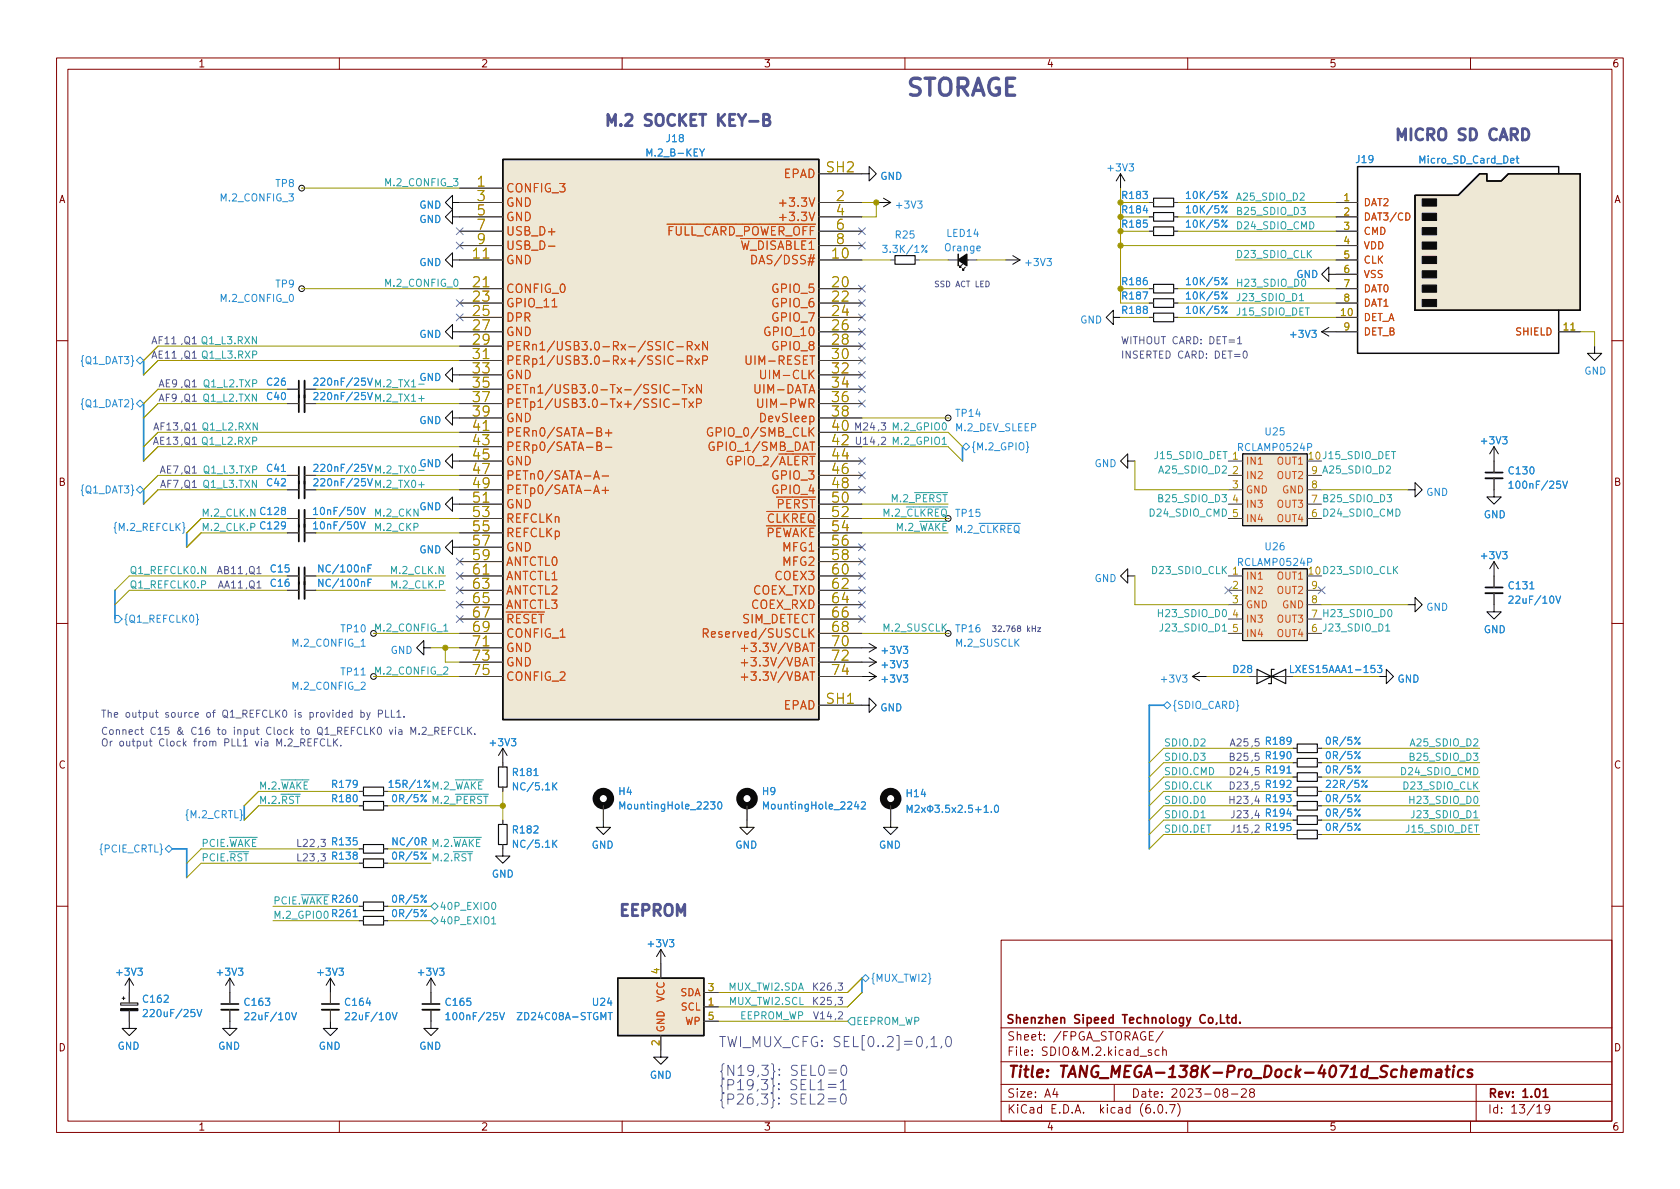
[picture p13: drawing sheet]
<svg xmlns="http://www.w3.org/2000/svg" width="297mm" height="210mm" viewBox="0 0 297 210" stroke-linecap="round" stroke-linejoin="round" font-family="sans-serif">
<defs><g id="words">
<text font-size="4.2" fill="#515593" x="160" y="17">STORAGE</text>
<g font-size="2.8" fill="#515593">
<text x="106.7" y="22.3">M.2 SOCKET KEY-B</text>
<text x="246.4" y="24.8">MICRO SD CARD</text>
<text x="109.2" y="162">EEPROM</text>
</g>
<text font-size="2.8" fill="#840000" x="178" y="190.6">Title: TANG_MEGA-138K-Pro_Dock-4071d_Schematics</text>
<g font-size="2.5" fill="#b58900">
<text x="84.4" y="33">1</text>
<text x="84.4" y="35.6">3</text>
<text x="146.2" y="30.5">SH2</text>
<text x="147.9" y="35.6">2</text>
<text x="84.4" y="38.1">5</text>
<text x="84.4" y="40.6">7</text>
<text x="147.9" y="38.1">4</text>
<text x="147.9" y="40.6">6</text>
<text x="83.7" y="45.7">11</text>
<text x="84.4" y="43.2">9</text>
<text x="147.2" y="45.7">10</text>
<text x="147.9" y="43.2">8</text>
<text x="83.7" y="50.8">21</text>
<text x="83.7" y="53.3">23</text>
<text x="147.2" y="50.8">20</text>
<text x="147.2" y="53.3">22</text>
<text x="83.7" y="55.9">25</text>
<text x="83.7" y="58.4">27</text>
<text x="147.2" y="55.9">24</text>
<text x="147.2" y="58.4">26</text>
<text x="83.7" y="61">29</text>
<text x="83.7" y="63.5">31</text>
<text x="147.2" y="61">28</text>
<text x="147.2" y="63.5">30</text>
<text x="83.7" y="66">33</text>
<text x="83.7" y="68.6">35</text>
<text x="83.7" y="71.1">37</text>
<text x="147.2" y="66">32</text>
<text x="147.2" y="68.6">34</text>
<text x="147.2" y="71.1">36</text>
<text x="83.7" y="73.7">39</text>
<text x="83.7" y="76.2">41</text>
<text x="147.2" y="73.7">38</text>
<text x="147.2" y="76.2">40</text>
<text x="83.7" y="78.7">43</text>
<text x="83.7" y="81.3">45</text>
<text x="83.7" y="83.8">47</text>
<text x="147.2" y="78.7">42</text>
<text x="147.2" y="81.3">44</text>
<text x="147.2" y="83.8">46</text>
<text x="83.7" y="86.4">49</text>
<text x="83.7" y="88.9">51</text>
<text x="147.2" y="86.4">48</text>
<text x="147.2" y="88.9">50</text>
<text x="83.7" y="91.4">53</text>
<text x="83.7" y="94">55</text>
<text x="147.2" y="91.4">52</text>
<text x="147.2" y="94">54</text>
<text x="83.7" y="96.5">57</text>
<text x="83.7" y="99.1">59</text>
<text x="83.7" y="101.6">61</text>
<text x="147.2" y="96.5">56</text>
<text x="147.2" y="99.1">58</text>
<text x="147.2" y="101.6">60</text>
<text x="83.7" y="104.1">63</text>
<text x="83.7" y="106.7">65</text>
<text x="147.2" y="104.1">62</text>
<text x="147.2" y="106.7">64</text>
<text x="83.7" y="109.2">67</text>
<text x="83.7" y="111.8">69</text>
<text x="147.2" y="109.2">66</text>
<text x="147.2" y="111.8">68</text>
<text x="83.7" y="114.3">71</text>
<text x="83.7" y="116.8">73</text>
<text x="83.7" y="119.4">75</text>
<text x="147.2" y="114.3">70</text>
<text x="147.2" y="116.8">72</text>
<text x="147.2" y="119.4">74</text>
<text x="146.2" y="124.5">SH1</text>
</g>
<g font-size="2.5" fill="#515593">
<text x="127" y="185.2">TWI_MUX_CFG: SEL[0..2]=0,1,0</text>
<text x="127" y="190.3">{N19,3}: SEL0=0</text>
<text x="127" y="192.8">{P19,3}: SEL1=1</text>
<text x="127" y="195.3">{P26,3}: SEL2=0</text>
</g>
<g font-size="2.1" fill="#cb4b16">
<text x="89.4" y="34">CONFIG_3</text>
<text x="138.5" y="31.5">EPAD</text>
<text x="89.4" y="36.6">GND</text>
<text x="89.4" y="39.1">GND</text>
<text x="89.4" y="41.6">USB_D+</text>
<text x="115.7" y="41.6">~{FULL_CARD_POWER_OFF}</text>
<text x="138.8" y="36.6">+3.3V</text>
<text x="138.8" y="39.1">+3.3V</text>
<text x="89.4" y="46.7">GND</text>
<text x="89.4" y="44.2">USB_D-</text>
<text x="129.2" y="44.2">~{W_DISABLE1}</text>
<text x="133.8" y="46.7">DAS/DSS#</text>
<text x="89.4" y="51.8">CONFIG_0</text>
<text x="136.7" y="51.8">GPIO_5</text>
<text x="89.4" y="54.3">GPIO_11</text>
<text x="89.4" y="56.9">DPR</text>
<text x="89.4" y="59.4">GND</text>
<text x="135.6" y="59.4">GPIO_10</text>
<text x="136.7" y="54.3">GPIO_6</text>
<text x="136.7" y="56.9">GPIO_7</text>
<text x="89.4" y="62">PERn1/USB3.0-Rx-/SSIC-RxN</text>
<text x="89.4" y="64.5">PERp1/USB3.0-Rx+/SSIC-RxP</text>
<text x="132.8" y="64.5">UIM-RESET</text>
<text x="136.7" y="62">GPIO_8</text>
<text x="89.4" y="67">GND</text>
<text x="89.4" y="69.6">PETn1/USB3.0-Tx-/SSIC-TxN</text>
<text x="134" y="69.6">UIM-DATA</text>
<text x="135.5" y="67">UIM-CLK</text>
<text x="89.4" y="72.1">PETp1/USB3.0-Tx+/SSIC-TxP</text>
<text x="89.4" y="74.7">GND</text>
<text x="89.4" y="77.2">PERn0/SATA-B+</text>
<text x="126.1" y="77.2">GPIO_0/SMB_CLK</text>
<text x="134.9" y="74.7">DevSleep</text>
<text x="134.9" y="72.1">UIM-PWR</text>
<text x="89.4" y="79.7">PERp0/SATA-B-</text>
<text x="89.4" y="82.3">GND</text>
<text x="126.1" y="79.7">GPIO_1/SMB_DAT</text>
<text x="127.6" y="82.3">GPIO_2/~{ALERT}</text>
<text x="89.4" y="84.8">PETn0/SATA-A-</text>
<text x="89.4" y="87.4">PETp0/SATA-A+</text>
<text x="89.4" y="89.9">GND</text>
<text x="135.7" y="89.9">~{PERST}</text>
<text x="136.7" y="84.8">GPIO_3</text>
<text x="136.7" y="87.4">GPIO_4</text>
<text x="89.4" y="92.4">REFCLKn</text>
<text x="89.4" y="95">REFCLKp</text>
<text x="133.5" y="95">~{PEWAKE}</text>
<text x="133.8" y="92.4">~{CLKREQ}</text>
<text x="89.4" y="97.5">GND</text>
<text x="89.4" y="100.1">ANTCTL0</text>
<text x="138.5" y="97.5">MFG1</text>
<text x="138.5" y="100.1">MFG2</text>
<text x="89.4" y="102.6">ANTCTL1</text>
<text x="89.4" y="105.1">ANTCTL2</text>
<text x="89.4" y="107.7">ANTCTL3</text>
<text x="132.8" y="107.7">COEX_RXD</text>
<text x="133" y="105.1">COEX_TXD</text>
<text x="137.2" y="102.6">COEX3</text>
<text x="89.4" y="110.2">~{RESET}</text>
<text x="89.4" y="112.8">CONFIG_1</text>
<text x="125.7" y="112.8">Reserved/SUSCLK</text>
<text x="131.1" y="110.2">SIM_DETECT</text>
<text x="89.4" y="115.3">GND</text>
<text x="89.4" y="117.8">GND</text>
<text x="132.5" y="115.3">+3.3V/VBAT</text>
<text x="132.5" y="117.8">+3.3V/VBAT</text>
<text x="89.4" y="120.4">CONFIG_2</text>
<text x="132.5" y="120.4">+3.3V/VBAT</text>
<text x="138.5" y="125.5">EPAD</text>
</g>
<g font-size="2.1" fill="#840000">
<text x="177.8" y="181">Shenzhen Sipeed Technology Co,Ltd.</text>
<text x="178" y="184">Sheet: /FPGA_STORAGE/</text>
<text x="178" y="186.7">File: SDIO&amp;M.2.kicad_sch</text>
<text x="178" y="196.9">KiCad E.D.A. kicad (6.0.7)</text>
<text x="178" y="194.1">Size: A4</text>
<text x="200" y="194.1">Date: 2023-08-28</text>
<text x="263" y="194.1">Rev: 1.01</text>
<text x="263" y="196.9">Id: 13/19</text>
</g>
<g font-size="1.8" fill="#840000">
<text x="35" y="11.9">1</text>
<text x="85" y="11.9">2</text>
<text x="135" y="11.9">3</text>
<text x="185" y="11.9">4</text>
<text x="235" y="11.9">5</text>
<text x="285" y="11.9">6</text>
<text x="10.3" y="35.9">A</text>
<text x="285.3" y="35.9">A</text>
<text x="10.3" y="85.9">B</text>
<text x="285.3" y="85.9">B</text>
<text x="10.3" y="135.9">C</text>
<text x="285.3" y="135.9">C</text>
<text x="10.3" y="185.9">D</text>
<text x="285.3" y="185.9">D</text>
<text x="35" y="199.9">1</text>
<text x="85" y="199.9">2</text>
<text x="135" y="199.9">3</text>
<text x="185" y="199.9">4</text>
<text x="235" y="199.9">5</text>
<text x="285" y="199.9">6</text>
</g>
<g font-size="1.8" fill="#268bd2">
<text x="114.7" y="27.7">M.2_B-KEY</text>
<text x="117.9" y="25.1">J18</text>
<text x="239.8" y="28.8">J19</text>
<text x="251.2" y="28.9">Micro_SD_Card_Det</text>
<text x="39.1" y="35.6">M.2_CONFIG_3</text>
<text x="48.8" y="33.1">TP8</text>
<text x="155.6" y="31.8">GND</text>
<text x="196" y="30.3">+3V3</text>
<text x="198.5" y="35.2">R183</text>
<text x="210.2" y="35.2">10K/5%</text>
<text x="74.1" y="36.9">GND</text>
<text x="74.1" y="39.4">GND</text>
<text x="158.6" y="36.9">+3V3</text>
<text x="167.5" y="41.9">LED14</text>
<text x="198.5" y="40.3">R185</text>
<text x="198.5" y="37.7">R184</text>
<text x="210.2" y="40.3">10K/5%</text>
<text x="210.2" y="37.7">10K/5%</text>
<text x="74.1" y="47">GND</text>
<text x="156.6" y="44.7">3.3K/1%</text>
<text x="158.4" y="42.2">R25</text>
<text x="167.1" y="44.4">Orange</text>
<text x="181.5" y="47">+3V3</text>
<text x="39.1" y="53.4">M.2_CONFIG_0</text>
<text x="48.8" y="50.8">TP9</text>
<text x="198.5" y="50.4">R186</text>
<text x="198.5" y="53">R187</text>
<text x="210.2" y="50.4">10K/5%</text>
<text x="210.2" y="53">10K/5%</text>
<text x="229.2" y="49.1">GND</text>
<text x="74.1" y="59.7">GND</text>
<text x="191" y="57.2">GND</text>
<text x="198.5" y="55.5">R188</text>
<text x="210.2" y="55.5">10K/5%</text>
<text x="228.3" y="59.7">+3V3</text>
<text x="14.6" y="64.4">{Q1_DAT3}</text>
<text x="47.3" y="68.2">C26</text>
<text x="47.3" y="70.7">C40</text>
<text x="56.2" y="68.2">220nF/25V M.2_TX1-</text>
<text x="56.2" y="70.7">220nF/25V M.2_TX1+</text>
<text x="56.2" y="68.2">220nF/25V</text>
<text x="56.2" y="70.7">220nF/25V</text>
<text x="74.1" y="67.4">GND</text>
<text x="280.1" y="66.2">GND</text>
<text x="14.6" y="72">{Q1_DAT2}</text>
<text x="74.1" y="75">GND</text>
<text x="168.9" y="76.2">M.2_DEV_SLEEP</text>
<text x="169.1" y="73.7">TP14</text>
<text x="223.8" y="77">U25</text>
<text x="47.3" y="83.4">C41</text>
<text x="56.2" y="83.4">220nF/25V M.2_TX0-</text>
<text x="56.2" y="83.4">220nF/25V</text>
<text x="74.1" y="82.6">GND</text>
<text x="171.6" y="79.6">{M.2_GPIO}</text>
<text x="193.5" y="82.6">GND</text>
<text x="219.1" y="79.8">RCLAMP0524P</text>
<text x="262.1" y="78.6">+3V3</text>
<text x="266.9" y="83.9">C130</text>
<text x="14.6" y="87.2">{Q1_DAT3}</text>
<text x="47.3" y="86">C42</text>
<text x="56.2" y="86">220nF/25V M.2_TX0+</text>
<text x="56.2" y="86">220nF/25V</text>
<text x="252.1" y="87.7">GND</text>
<text x="267.5" y="86.4">100nF/25V</text>
<text x="20.5" y="93.9">{M.2_REFCLK}</text>
<text x="46.2" y="93.6">C129</text>
<text x="46.2" y="91.1">C128</text>
<text x="56.1" y="93.6">10nF/50V</text>
<text x="56.1" y="91.1">10nF/50V</text>
<text x="74.1" y="90.2">GND</text>
<text x="262.3" y="91.6">GND</text>
<text x="47.9" y="101.2">C15</text>
<text x="56.9" y="101.2">NC/100nF</text>
<text x="74.1" y="97.8">GND</text>
<text x="219.1" y="100.1">RCLAMP0524P</text>
<text x="223.8" y="97.3">U26</text>
<text x="262.1" y="98.9">+3V3</text>
<text x="47.9" y="103.8">C16</text>
<text x="56.9" y="103.8">NC/100nF</text>
<text x="193.5" y="102.9">GND</text>
<text x="252.1" y="108">GND</text>
<text x="266.9" y="104.2">C131</text>
<text x="267.4" y="106.7">22uF/10V</text>
<text x="21.8" y="110.1">{Q1_REFCLK0}</text>
<text x="60.4" y="111.8">TP10</text>
<text x="169.1" y="111.8">TP16</text>
<text x="262.3" y="112">GND</text>
<text x="51.8" y="114.3">M.2_CONFIG_1</text>
<text x="60.4" y="119.4">TP11</text>
<text x="69" y="115.6">GND</text>
<text x="156.1" y="115.6">+3V3</text>
<text x="156.1" y="118.2">+3V3</text>
<text x="169" y="114.3">M.2_SUSCLK</text>
<text x="218.1" y="119">D28</text>
<text x="228.7" y="119">LXES15AAA1-153</text>
<text x="51.8" y="122">M.2_CONFIG_2</text>
<text x="155.6" y="125.8">GND</text>
<text x="156.1" y="120.7">+3V3</text>
<text x="205.5" y="120.7">+3V3</text>
<text x="207.2" y="125.3">{SDIO_CARD}</text>
<text x="247.1" y="120.7">GND</text>
<text x="86.8" y="131.9">+3V3</text>
<text x="223.9" y="131.7">R189</text>
<text x="234.8" y="131.7">0R/5%</text>
<text x="90.8" y="137.2">R181</text>
<text x="223.9" y="136.8">R191</text>
<text x="223.9" y="134.2">R190</text>
<text x="234.8" y="136.8">0R/5%</text>
<text x="234.8" y="134.2">0R/5%</text>
<text x="58.8" y="141.9">R180</text>
<text x="58.8" y="139.3">R179</text>
<text x="69.2" y="139.3">15R/1%</text>
<text x="69.7" y="141.9">0R/5%</text>
<text x="91.2" y="139.7">NC/5.1K</text>
<text x="109.4" y="140.6">H4</text>
<text x="110.2" y="143.1">MountingHole_2230</text>
<text x="134.8" y="140.6">H9</text>
<text x="135.6" y="143.1">MountingHole_2242</text>
<text x="160.4" y="140.9">H14</text>
<text x="223.9" y="141.9">R193</text>
<text x="223.9" y="139.3">R192</text>
<text x="234.8" y="141.9">0R/5%</text>
<text x="235" y="139.3">22R/5%</text>
<text x="33.2" y="144.7">{M.2_CRTL}</text>
<text x="58.8" y="149.5">R135</text>
<text x="69.7" y="149.5">NC/0R</text>
<text x="90.8" y="147.4">R182</text>
<text x="91.2" y="149.9">NC/5.1K</text>
<text x="223.9" y="144.4">R194</text>
<text x="223.9" y="146.9">R195</text>
<text x="234.8" y="144.4">0R/5%</text>
<text x="234.8" y="146.9">0R/5%</text>
<text x="17.8" y="150.7">{PCIE_CRTL}</text>
<text x="58.8" y="152">R138</text>
<text x="69.7" y="152">0R/5%</text>
<text x="86.9" y="155.2">GND</text>
<text x="104.6" y="150.1">GND</text>
<text x="130" y="150.1">GND</text>
<text x="155.4" y="150.1">GND</text>
<text x="58.8" y="159.6">R260</text>
<text x="69.7" y="159.6">0R/5%</text>
<text x="58.8" y="162.2">R261</text>
<text x="69.7" y="162.2">0R/5%</text>
<text x="114.8" y="167.5">+3V3</text>
<text x="20.8" y="172.5">+3V3</text>
<text x="38.6" y="172.5">+3V3</text>
<text x="56.3" y="172.5">+3V3</text>
<text x="74.1" y="172.5">+3V3</text>
<text x="153.9" y="173.6">{MUX_TWI2}</text>
<text x="25.4" y="177.3">C162</text>
<text x="26.1" y="179.8">220uF/25V</text>
<text x="43.4" y="177.9">C163</text>
<text x="61.2" y="177.9">C164</text>
<text x="78.9" y="177.9">C165</text>
<text x="104.9" y="177.8">U24</text>
<text x="20.8" y="185.6">GND</text>
<text x="38.5" y="185.6">GND</text>
<text x="43.9" y="180.4">22uF/10V</text>
<text x="56.3" y="185.6">GND</text>
<text x="61.7" y="180.4">22uF/10V</text>
<text x="74.1" y="185.6">GND</text>
<text x="79.6" y="180.4">100nF/25V</text>
<text x="92" y="180.4">ZD24C08A-STGMT</text>
<text x="114.9" y="190.7">GND</text>
</g>
<g font-size="1.8" fill="#2aa198">
<text x="68.5" y="32.9">M.2_CONFIG_3</text>
<text x="218.4" y="35.5">A25_SDIO_D2</text>
<text x="218.4" y="38">B25_SDIO_D3</text>
<text x="218.4" y="40.5">D24_SDIO_CMD</text>
<text x="218.4" y="45.6">D23_SDIO_CLK</text>
<text x="68.5" y="50.7">M.2_CONFIG_0</text>
<text x="218.4" y="50.7">H23_SDIO_D0</text>
<text x="218.4" y="53.2">J23_SDIO_D1</text>
<text x="218.4" y="55.8">J15_SDIO_DET</text>
<text x="36.1" y="60.9">Q1_L3.RXN</text>
<text x="36.2" y="63.4">Q1_L3.RXP</text>
<text x="36.3" y="71">Q1_L2.TXN</text>
<text x="36.4" y="68.5">Q1_L2.TXP</text>
<text x="158.3" y="76.1">M.2_GPIO0</text>
<text x="36.2" y="78.6">Q1_L2.RXP</text>
<text x="36.4" y="83.7">Q1_L3.TXP</text>
<text x="158.3" y="78.6">M.2_GPIO1</text>
<text x="204.4" y="81.2">J15_SDIO_DET 1</text>
<text x="205.4" y="83.7">A25_SDIO_D2</text>
<text x="231.4" y="81.3">10J15_SDIO_DET</text>
<text x="231.9" y="83.8">9 A25_SDIO_D2</text>
<text x="36.3" y="86.3">Q1_L3.TXN</text>
<text x="156.4" y="88.8">M.2_~{PERST}</text>
<text x="205.4" y="88.8">B25_SDIO_D3</text>
<text x="231.9" y="88.9">7 B25_SDIO_D3</text>
<text x="35.6" y="93.9">M.2_CLK.P</text>
<text x="35.6" y="91.3">M.2_CLK.N</text>
<text x="66" y="91.3">M.2_CKN</text>
<text x="66" y="93.9">M.2_CKP</text>
<text x="154.9" y="91.3">M.2_~{CLKREQ} TP15</text>
<text x="156.9" y="93.9">M.2_~{WAKE}M.2_~{CLKREQ}</text>
<text x="203.6" y="91.3">D24_SDIO_CMD 5</text>
<text x="231.9" y="91.4">6 D24_SDIO_CMD</text>
<text x="22.9" y="101.5">Q1_REFCLK0.N</text>
<text x="69.4" y="101.5">M.2_CLK.N</text>
<text x="204" y="101.5">D23_SDIO_CLK 1</text>
<text x="231.4" y="101.6">10D23_SDIO_CLK</text>
<text x="22.9" y="104">Q1_REFCLK0.P</text>
<text x="69.5" y="104">M.2_CLK.P</text>
<text x="66" y="111.7">M.2_CONFIG_1</text>
<text x="156.4" y="111.7">M.2_SUSCLK</text>
<text x="205.4" y="109.1">H23_SDIO_D0</text>
<text x="205.7" y="111.7">J23_SDIO_D1</text>
<text x="231.9" y="111.8">6 J23_SDIO_D1</text>
<text x="231.9" y="109.2">7 H23_SDIO_D0</text>
<text x="66" y="119.3">M.2_CONFIG_2</text>
<text x="205.7" y="132">SDIO.D2</text>
<text x="249.8" y="132">A25_SDIO_D2</text>
<text x="205.7" y="137.1">SDIO.CMD</text>
<text x="205.7" y="134.5">SDIO.D3</text>
<text x="248.1" y="137.1">D24_SDIO_CMD</text>
<text x="249.8" y="134.5">B25_SDIO_D3</text>
<text x="45.7" y="139.6">M.2.~{WAKE}</text>
<text x="45.7" y="142.1">M.2.~{RST}</text>
<text x="69.2" y="139.3">15R/1% M.2_~{WAKE}</text>
<text x="69.7" y="141.9">0R/5% M.2_~{PERST}</text>
<text x="205.7" y="142.1">SDIO.D0</text>
<text x="205.7" y="139.6">SDIO.CLK</text>
<text x="248.4" y="139.6">D23_SDIO_CLK</text>
<text x="249.8" y="142.1">H23_SDIO_D0</text>
<text x="35.6" y="149.8">PCIE.~{WAKE}</text>
<text x="69.7" y="149.5">NC/0R M.2.~{WAKE}</text>
<text x="205.7" y="147.2">SDIO.DET</text>
<text x="205.7" y="144.7">SDIO.D1</text>
<text x="248.8" y="147.2">J15_SDIO_DET</text>
<text x="250.1" y="144.7">J23_SDIO_D1</text>
<text x="35.6" y="152.3">PCIE.~{RST}</text>
<text x="69.7" y="152">0R/5% M.2.~{RST}</text>
<text x="48.3" y="159.9">PCIE.~{WAKE}</text>
<text x="77.7" y="160.9">40P_EXIO0</text>
<text x="48.3" y="162.5">M.2_GPIO0</text>
<text x="77.7" y="163.4">40P_EXIO1</text>
<text x="128.9" y="175.2">MUX_TWI2.SDA</text>
<text x="129.1" y="177.7">MUX_TWI2.SCL</text>
<text x="130.7" y="180.2">EEPROM_WP</text>
<text x="151.3" y="181.2">EEPROM_WP</text>
</g>
<g font-size="1.8" fill="#b58900">
<text x="237.6" y="35.6">1</text>
<text x="237.6" y="38.1">2</text>
<text x="237.6" y="40.6">3</text>
<text x="237.6" y="43.2">4</text>
<text x="237.6" y="45.7">5</text>
<text x="237.6" y="48.3">6</text>
<text x="237.6" y="50.8">7</text>
<text x="237.6" y="53.3">8</text>
<text x="237.1" y="55.9">10</text>
<text x="237.6" y="58.4">9</text>
<text x="276.5" y="58.4">11</text>
<text x="217.9" y="83.8">2</text>
<text x="217.9" y="86.4">3</text>
<text x="217.9" y="88.9">4</text>
<text x="231.9" y="86.4">8</text>
<text x="217.9" y="104.1">2</text>
<text x="217.9" y="106.7">3</text>
<text x="231.9" y="106.7">8</text>
<text x="231.9" y="104.1">9</text>
<text x="217.9" y="109.2">4</text>
<text x="217.9" y="111.8">5</text>
<text x="116.6" y="172.2" transform="rotate(-90 116.6 172.2)">4</text>
<text x="125.2" y="177.8">1</text>
<text x="125.2" y="175.3">3</text>
<text x="116.6" y="184.9" transform="rotate(-90 116.6 184.9)">2</text>
<text x="125.2" y="180.3">5</text>
</g>
<g font-size="1.8" fill="#cb4b16">
<text x="241" y="36.4">DAT2</text>
<text x="241" y="39">DAT3/CD</text>
<text x="241" y="41.5">CMD</text>
<text x="241" y="44.1">VDD</text>
<text x="241" y="46.6">CLK</text>
<text x="241" y="49.1">VSS</text>
<text x="241" y="51.7">DAT0</text>
<text x="241" y="56.8">DET_A</text>
<text x="241" y="54.2">DAT1</text>
<text x="241" y="59.3">DET_B</text>
<text x="268.1" y="59.3">SHIELD</text>
<text x="220.2" y="82.2">IN1</text>
<text x="225.9" y="82.2">OUT1</text>
<text x="220.2" y="84.7">IN2</text>
<text x="220.2" y="87.2">GND</text>
<text x="220.2" y="89.8">IN3</text>
<text x="225.9" y="89.8">OUT3</text>
<text x="225.9" y="84.7">OUT2</text>
<text x="226.7" y="87.2">GND</text>
<text x="220.2" y="92.3">IN4</text>
<text x="225.9" y="92.3">OUT4</text>
<text x="220.2" y="102.5">IN1</text>
<text x="220.2" y="105">IN2</text>
<text x="220.2" y="107.6">GND</text>
<text x="225.9" y="102.5">OUT1</text>
<text x="225.9" y="105">OUT2</text>
<text x="226.7" y="107.6">GND</text>
<text x="220.2" y="110.1">IN3</text>
<text x="220.2" y="112.6">IN4</text>
<text x="225.9" y="112.6">OUT4</text>
<text x="225.9" y="110.1">OUT3</text>
<text x="117.5" y="177.2" transform="rotate(-90 117.5 177.2)">VCC</text>
<text x="120.2" y="176.1">SDA</text>
<text x="120.4" y="178.7">SCL</text>
<text x="117.5" y="182.6" transform="rotate(-90 117.5 182.6)">GND</text>
<text x="121.1" y="181.2">WP</text>
</g>
<g font-size="1.8" fill="#515593">
<text x="26.7" y="60.9">AF11 ,Q1</text>
<text x="26.7" y="63.4">AE11 ,Q1</text>
<text x="198.1" y="63.4">INSERTED CARD: DET=0</text>
<text x="198.1" y="60.9">WITHOUT CARD: DET=1</text>
<text x="27.9" y="68.5">AE9 ,Q1</text>
<text x="27.9" y="71">AF9 ,Q1</text>
<text x="27.4" y="76.1">AF13,Q1 Q1_L2.RXN</text>
<text x="151.5" y="76.1">M24,3</text>
<text x="27.3" y="78.6">AE13,Q1</text>
<text x="28.3" y="83.7">AE7,Q1</text>
<text x="151.7" y="78.6">U14,2</text>
<text x="28.4" y="86.3">AF7,Q1</text>
<text x="38.7" y="101.5">AB11,Q1</text>
<text x="38.7" y="104">AA11,Q1</text>
<text x="17.8" y="126.9">The output source of Q1_REFCLK0 is provided by PLL1.</text>
<text x="17.8" y="129.9">Connect C15 &amp; C16 to input Clock to Q1_REFCLK0 via M.2_REFCLK.</text>
<text x="17.8" y="132">Or output Clock from PLL1 via M.2_REFCLK.</text>
<text x="217.7" y="132">A25,5</text>
<text x="217.7" y="134.5">B25,5</text>
<text x="217.7" y="137.1">D24,5</text>
<text x="217.7" y="139.6">D23,5</text>
<text x="217.7" y="142.1">H23,4</text>
<text x="52.8" y="149.8">L22,3</text>
<text x="218" y="147.2">J15,2</text>
<text x="218" y="144.7">J23,4</text>
<text x="52.8" y="152.3">L23,3</text>
<text x="144.1" y="177.7">K25,3</text>
<text x="144.1" y="175.2">K26,3</text>
<text x="144.2" y="180.2">V14,2</text>
</g>
<g font-size="1.4" fill="#515593">
<text x="165.1" y="50.8">SSD ACT LED</text>
<text x="175.3" y="111.7">32.768 kHz</text>
</g>
</g></defs>
<g fill="none" stroke="#840000" stroke-width=".18">
<path d="M10 10.2h277v190.1h-277zM12 12.2h273v186.1h-273zM60 10.2v2M110 10.2v2M160 10.2v2M210 10.2v2M260 10.2v2M10 60.2h2M285 60.2h2M10 110.2h2M285 110.2h2M10 160.2h2"/>
<path d="M177 166.3h108v32h-108zM285 160.2h2M60 198.3v2M110 198.3v2M160 198.3v2M177 194.8h108M177 191.8h108M177 187.8h108M177 181.8h108M186.5 192.5l-.4 1h1M186.9 193v1M197 191.8v3"/>
<path d="M203.2 183.1h.5M203.6 185.7l-.4-.1-.2 .2 .1 .3 .5 .1v.4h-.6M203.9 182.4h-.7v1.5h.7M204.1 196.7v.1M204.9 195.4l.2-.1a.81 .81 0 0 1 .6 .7 .81 .81 0 0 1-.3 .8h-.2a.81 .81 0 0 1-.6-.6 .81 .81 0 0 1 .3-.8zM204.9 185.7l-.4-.1-.3 .3v.4l.2 .3h.5M205.6 185.8l.2-.2 .3 .1 .1 .9M205.6 185.1v1.5M205.6 182.4l-1.2 1.9M206.2 196.7v.1M206.8 195.3h1l-.7 1.5M208.2 195.1a1.72 1.72 0 0 1 0 2.3"/>
<path d="M210 198.3v2M216.5 193.2l-.3-.3 .1-.2 .2-.2 .4 .1 .2 .2-.1 .2-.6 .2-.2 .3 .1 .4 .2 .1h.4l.2-.3v-.2l-.3-.3M217.7 193.5h1.2M219.5 192.7l.6-.2 .2 .2 .1 .3-1 1h1M221.2 193.2l-.3-.3 .1-.2 .2-.2 .4 .1 .2 .2-.1 .2-.6 .2-.2 .3 .1 .4 .2 .1h.3l.3-.3-.1-.4-.2-.1M260 198.3v2M261 191.8v6.5M271.7 195.8l.5-.5v1.5M271.7 196.8h.9M274 196l-.3 .3-.4-.1-.2-.2 .2-.6 .4-.1 .2 .2a.99 .99 0 0 1-.3 1.3h-.3"/>
</g>
<path d="M215.8 179.4v1.5h.7M216.8 179.9h.6M217 179.4v1.3l.4 .2M218.5 179.4v1.5M218.5 180l-.4-.1-.3 .3v.4l.1 .3h.6M219.2 180.8v.1M272.8 193l.5-.5v1.5M272.8 194h.9" fill="none" stroke="#840000" stroke-width=".3"/>
<path d="M251.4 189.3a.49 .49 0 0 1 .8 .1l-.1 1.1M252.2 189.4a.5 .5 0 0 1 .8-.2l-.1 1.3M254 189.2l.2-.1 .6 .1-.1 1.3M254.9 189.6l-.7 .1a.4 .4 0 0 0-.4 .3 .4 .4 0 0 0 .3 .5l.7-.1M255.6 189.1h.7M256 188.5l-.3 1.7 .1 .2 .4 .1M257 189.1l-.2 1.4M257.1 188.5l-.1 .1 .1 .1 .1-.1-.1-.1v.2M258.8 189.2a.66 .66 0 0 0-1 .3l-.1 .6 .2 .3 .2 .1 .6-.1M260.3 189.2a.49 .49 0 0 0-.8 .3l.3 .3 .5 .1v.2l-.1 .3-.2 .1-.6-.1" fill="none" stroke="#840000" stroke-width=".4"/>
<g fill="none" stroke="#0a0a0a" stroke-width=".18">
<path d="M80 35.8v-1.3l-1.3 1.3 1.3 1.3v-1.3h1.3M80 38.3v-1.2l-1.3 1.2 1.3 1.3v-1.3h1.3M152.4 30.7h1.3v-1.2l1.2 1.2-1.2 1.3v-1.3M154.9 35.8h2.6M156.2 35l1.3 .8M157.5 35.8l-1.3 .8M198.1 30.7l-.7 1.3M198.1 30.7v2.6M198.1 30.7l.8 1.3M80 58.7v-1.3l-1.3 1.3 1.3 1.2v-1.2h1.3M80 46v-1.3l-1.3 1.3 1.3 1.2v-1.2h1.3M169.4 46h1.8"/>
<path d="M170.2 46.7l-.5 .5h.2h-.2v-.2M170.7 47.2l-.5 .5h.2h-.2v-.2M177.8 46h2.5M179.1 45.2l1.2 .8M180.3 46l-1.2 .7M196.8 56.1v-1.2l-1.2 1.2 1.2 1.3v-1.3h1.3M233.7 58.7l1.2 .7M233.7 58.7h2.5M234.9 48.5v-1.3l-1.2 1.3 1.2 1.3v-1.3h1.3M234.9 57.9l-1.2 .8M80 66.3v-1.3l-1.3 1.3 1.3 1.3v-1.3h1.3M80 73.9v-1.3l-1.3 1.3 1.3 1.3v-1.3h1.3"/>
<path d="M264.2 79v2.5M264.2 79l-.8 1.3M264.2 79l.7 1.3M281.9 61.2v1.3h1.3l-1.3 1.2-1.2-1.2h1.2M80 96.8v-1.3l-1.3 1.3 1.3 1.2v-1.2h1.3M80 81.5v-1.2l-1.3 1.2 1.3 1.3v-1.3h1.3M80 89.1v-1.2l-1.3 1.2 1.3 1.3v-1.3h1.3M199.4 81.5v-1.2l-1.3 1.2 1.3 1.3v-1.3h1.3M219.7 80.3h11.4v12.7h-11.4zM248.9 86.6h1.3v1.3l1.3-1.3-1.3-1.3v1.3M264.2 86.6v1.3h1.2l-1.2 1.2-1.3-1.2h1.3M264.2 99.3l-.8 1.3"/>
<path d="M264.2 99.3v2.5M264.2 99.3l.7 1.3M74.9 114.5v-1.2l-1.2 1.2 1.2 1.3v-1.3h1.3M152.4 119.6h2.5M152.4 114.5h2.5M152.4 117.1h2.5M153.7 118.9l1.2 .7M153.7 113.8l1.2 .7M153.7 116.3l1.2 .8M154.9 119.6l-1.2 .8M154.9 114.5l-1.2 .8M154.9 117.1l-1.2 .8"/>
<path d="M199.4 101.8v-1.2l-1.3 1.2 1.3 1.3v-1.3h1.3M210.8 119.6h2.6M210.8 119.6l1.3 .8M212.1 118.9l-1.3 .7M219.7 100.6h11.4v12.7h-11.4zM223.5 119.6h2.6M243.8 119.6h1.3v1.3l1.3-1.3-1.3-1.2v1.2M248.9 106.9h1.3v1.3l1.3-1.3-1.3-1.2v1.2M264.2 106.9v1.3h1.2l-1.2 1.3-1.3-1.3h1.3M88.9 132.3l-.8 1.3M88.9 132.3v2.6M88.9 132.3l.8 1.3"/>
<path d="M152.4 124.7h1.3v-1.3l1.2 1.3-1.2 1.3v-1.3M88.9 150.1v1.3h1.3l-1.3 1.2-1.3-1.2h1.3M106.7 145v1.3h-1.3l1.3 1.3 1.2-1.3h-1.2M132.1 145v1.3h-1.3l1.3 1.3 1.2-1.3h-1.2M157.5 145v1.3h-1.3l1.3 1.3 1.2-1.3h-1.2M21.3 177.4h3.1v.3h-3.1zM21.6 176.5h.5M21.8 176.3v.5M22.9 173l.7 1.2M22.9 173v2.5M22.9 173l-.8 1.2M40.6 173l.8 1.2"/>
<path d="M40.6 173v2.5M40.6 173l-.7 1.2M58.4 173l.8 1.2M58.4 173v2.5M58.4 173l-.7 1.2M76.2 173l.8 1.2M76.2 173v2.5M76.2 173l-.8 1.2M116.8 167.9l-.7 1.3M116.8 167.9v2.5M116.8 167.9l.8 1.3M22.9 180.6v1.3h-1.3l1.3 1.2 1.2-1.2h-1.2"/>
<path d="M40.6 180.6v1.3h-1.2l1.2 1.2 1.3-1.2h-1.3M58.4 180.6v1.3h-1.3l1.3 1.2 1.3-1.2h-1.3M76.2 180.6v1.3h-1.3l1.3 1.2 1.3-1.2h-1.3M116.8 185.7v1.2h1.3l-1.3 1.3-1.2-1.3h1.2"/>
<circle cx="53.3" cy="33.3" r=".51"/>
<circle cx="53.3" cy="51" r=".51"/>
<circle cx="167.6" cy="73.9" r=".51"/>
<circle cx="66" cy="112" r=".51"/>
<circle cx="66" cy="119.6" r=".51"/>
<circle cx="167.6" cy="112" r=".51"/>
</g>
<path d="M53.8 67.3v5.6M53.8 82.5v5.6M53.8 90.2v5.6M262.6 84.6h3.1M53.8 100.3v5.6M262.6 104.9h3.1M39.1 178.6h3.1M56.9 178.6h3M74.7 178.6h3" fill="none" stroke="#0a0a0a" stroke-width=".33"/>
<path d="M52.8 67.3v5.6M52.8 82.5v5.6M52.8 90.2v5.6M262.6 83.6h3.1M52.8 100.3v5.6M262.6 103.9h3.1M39.1 177.5h3.1M56.9 177.5h3M74.7 177.5h3" fill="none" stroke="#0a0a0a" stroke-width=".3"/>
<g fill="none" stroke="#493f36" stroke-width=".18">
<path d="M53.3 33.3h.1M81.3 38.3h7.6M81.3 35.8h7.6M81.3 33.3h7.6M144.8 38.3h7.6M144.8 35.8h7.6M144.8 30.7h7.6M203.2 38.3h.8M203.2 35.8h.8M207.5 38.3h.8M207.5 35.8h.8M236.2 38.3h3.8"/>
<path d="M236.2 35.8h3.8M53.3 51h.1M81.3 40.9h7.6M81.3 51h7.6M81.3 53.6h7.6M81.3 56.1h7.6M81.3 58.7h7.6M81.3 43.4h7.6M81.3 46h7.6M144.8 40.9h7.6M144.8 51h7.6M144.8 53.6h7.6"/>
<path d="M144.8 56.1h7.6M144.8 58.7h7.6M144.8 43.4h7.6M144.8 46h7.6M157.5 46h.7M161.8 46h.8M167.6 46h1.8M170.9 46h1.8M203.2 40.9h.8M203.2 51h.8M203.2 53.6h.8M203.2 56.1h.8"/>
<path d="M207.5 40.9h.8M207.5 51h.8M207.5 53.6h.8M207.5 56.1h.8M236.2 40.9h3.8M236.2 51h3.8M236.2 53.6h3.8M236.2 56.1h3.8M236.2 58.7h3.8M236.2 43.4h3.8M236.2 46h3.8M236.2 48.5h3.8"/>
<path d="M275.6 58.7h3.8M50.8 68.8h2M50.8 71.4h2M53.8 68.8h2.1M53.8 71.4h2.1M81.3 61.2h7.6M81.3 63.7h7.6M81.3 66.3h7.6M81.3 68.8h7.6M81.3 71.4h7.6M81.3 73.9h7.6M81.3 76.4h7.6"/>
<path d="M81.3 79h7.6M144.8 61.2h7.6M144.8 63.7h7.6M144.8 66.3h7.6M144.8 68.8h7.6M144.8 71.4h7.6M144.8 73.9h7.6M144.8 76.4h7.6M144.8 79h7.6M167.6 73.9h.1M50.8 84.1h2M50.8 86.6h2"/>
<path d="M50.8 91.7h2M50.8 94.2h2M53.8 84.1h2.1M53.8 86.6h2.1M53.8 91.7h2.1M53.8 94.2h2.1M81.3 81.5h7.6M81.3 84.1h7.6M81.3 86.6h7.6M81.3 89.1h7.6M81.3 91.7h7.6M81.3 94.2h7.6"/>
<path d="M81.3 96.8h7.6M81.3 99.3h7.6M144.8 81.5h7.6M144.8 84.1h7.6M144.8 86.6h7.6M144.8 89.1h7.6M144.8 91.7h7.6M144.8 94.2h7.6M144.8 96.8h7.6M144.8 99.3h7.6M217.2 81.5h2.5M217.2 84.1h2.5"/>
<path d="M217.2 86.6h2.5M217.2 89.1h2.5M217.2 91.7h2.5M231.1 84.1h2.6M231.1 86.6h2.6M231.1 89.1h2.6M231.1 91.7h2.6M264.2 81.5v2.1M264.2 84.6v2M50.8 101.8h2M50.8 104.4h2M53.8 101.8h2.1"/>
<path d="M53.8 104.4h2.1M81.3 101.8h7.6M81.3 104.4h7.6M81.3 106.9h7.6M81.3 109.5h7.6M81.3 112h7.6M81.3 114.5h7.6M81.3 117.1h7.6M81.3 119.6h7.6M144.8 101.8h7.6M144.8 104.4h7.6M144.8 106.9h7.6"/>
<path d="M144.8 109.5h7.6M144.8 112h7.6M144.8 114.5h7.6M144.8 117.1h7.6M144.8 119.6h7.6M217.2 101.8h2.5M217.2 104.4h2.5M217.2 106.9h2.5M217.2 109.5h2.5M217.2 112h2.5M221 119.6h2.5M226.1 119.6h2.5"/>
<path d="M231.1 104.4h2.6M231.1 106.9h2.6M231.1 109.5h2.6M231.1 112h2.6M264.2 101.8v2.1M264.2 104.9v2M63.5 139.9h.8M67.8 139.9h.8M88.9 134.9v.7M88.9 139.2v.7M144.8 124.7h7.6M228.6 139.9h.8"/>
<path d="M228.6 132.3h.8M228.6 137.4h.8M228.6 134.9h.8M232.9 139.9h.8M232.9 132.3h.8M232.9 137.4h.8M232.9 134.9h.8M63.5 142.5h.8M63.5 150.1h.8M63.5 152.6h.8M67.8 142.5h.8M67.8 150.1h.8"/>
<path d="M67.8 152.6h.8M88.9 145v.8M88.9 149.3v.8M106.7 142.5v2.5M132.1 142.5v2.5M157.5 142.5v2.5M228.6 145h.8M228.6 142.5h.8M228.6 147.6h.8M232.9 145h.8M232.9 142.5h.8M232.9 147.6h.8"/>
<path d="M22.9 175.5v1.9M22.9 178.7v1.9M40.6 175.5v2M40.6 178.6v2M58.4 175.5v2M58.4 178.6v2M63.5 162.8h.8M63.5 160.3h.8M67.8 162.8h.8M67.8 160.3h.8M76.2 175.5v2M76.2 178.6v2"/>
<path d="M116.8 170.4v2.6M124.5 178h2.5M124.5 175.5h2.5M116.8 183.1v2.6M124.5 180.6h2.5"/>
</g>
<g fill="none" stroke="#268bd2" stroke-width=".18">
<path d="M123.7 26.3l.4 .7 .5-.7M209.8 39.3l.3-.4v1.3M209.8 36.7l.3-.3v1.3M209.8 34.2l.3-.4v1.3M209.8 37.7h.7M209.8 35.1h.7M268.1 28h.4M268.2 27.6v1.1l.3 .1M156.1 43.4h.7l-.4 .5 .4 .1v.5l-.2 .1-.5-.1M163.9 43.4l-.9 1.2M209.8 49.4l.3-.3v1.3M209.8 52l.3-.4v1.3"/>
<path d="M209.8 54.5l.3-.3v1.2M209.8 40.2h.7M209.8 50.4h.7M209.8 52.9h.7M209.8 55.4h.7M24.1 71.4l.7-.7 .6 .7-.6 .6zM24.8 63.1l.6 .6-.6 .7-.7-.7zM55.5 67l.5-.1 .2 .3-.8 .9h.8M55.5 69.5l.5-.1 .2 .4-.8 .9h.8M170.2 79l.6-.6 .6 .6-.6 .6zM181.5 78.1l.2 .2v.6l.2 .2-.2 .2v.6l-.2 .1M24.1 86.6l.7-.6 .6 .6-.6 .6z"/>
<path d="M55.4 92.6l.4-.3v1.2M55.4 90.1l.4-.4v1.3M55.4 93.5h.8M55.4 91h.8M55.5 82.2l.5-.1 .2 .4-.8 .9h.8M55.5 84.8l.5-.2 .2 .4-.8 .9h.8M57.1 99.9v1.3l-.7-1.3v1.3M63.7 92.3l.4 1.2 .5-1.2M63.7 89.7l.4 1.3 .5-1.3M65.7 99.9h-.6v1.3M266.8 85.4l.4-.3v1.3M266.8 86.4h.7"/>
<path d="M276.3 85.1l.4 1.3 .4-1.3M20.3 108.8h.7l.6 .7-.6 .6h-.7zM34.7 108.6l.2 .2v.6l.2 .2-.2 .1v.6l-.2 .2M57.1 102.4v1.3l-.7-1.3v1.3M65.7 102.4h-.6v1.3M228.2 117.7v1.2h.6M243.5 117.7h.8l-.4 .4 .4 .2v.5l-.2 .1-.6-.1M266.8 105.5l.5-.1 .2 .4-.8 .9h.8M275.1 105.4l.4 1.3 .4-1.3M68.8 138.3l.4-.3v1.3M68.8 139.3h.7M205.7 124.7l.7-.6 .6 .6-.6 .6z"/>
<path d="M29.8 149.5l.7 .6-.7 .6-.6-.6zM109.6 143.1v-1.3l.4 .9 .4-.9v1.3M127 141.9l.2-.1a.68 .68 0 0 1 .4 .6 .68 .68 0 0 1-.4 .7l-.2-.2-.1-.3zM135 143.1v-1.3l.4 .9 .4-.9v1.3M152.3 141.9l.5-.1 .2 .4-.8 .9h.8M160.4 143.7v-1.3l.4 .9 .4-.9v1.3M161.8 142.5l.5-.1 .2 .4-.8 .9h.8M162.9 142.8l.7 .9M163.6 142.8l-.7 .9M164.5 142.4v1.3M165.3 142.4h.8l-.4 .5 .3 .1v.5l-.2 .2-.5-.2M166.6 143.5v.2"/>
<path d="M167.8 142.4h-.6v.6l.2-.1h.4l.1 .2-.1 .4-.1 .2-.5-.2M168.3 142.8l.7 .9M169 142.8l-.7 .9M169.4 142.5l.5-.1 .2 .4-.7 .9h.7M170.7 143.5v.2M171.9 142.4h-.6l-.1 .6 .2-.1h.4l.2 .2-.1 .4-.2 .2-.5-.2M172.5 143.2h1M173 142.7v1M174 142.8l.4-.4v1.3M174 143.7h.7M175.3 143.5v.2M175.9 142.5l.2-.1a.68 .68 0 0 1 .5 .6 .68 .68 0 0 1-.5 .7l-.2-.2-.1-.3z"/>
<path d="M25.3 178.6l.5-.1 .3 .4-.8 .9h.8M34.8 178.5l.5 1.3 .4-1.3M43.3 179.2l.5-.1 .2 .3-.8 .9h.8M51.6 179.1l.4 1.2 .4-1.2M61.1 179.2l.4-.1 .3 .3-.8 .9h.8M69.4 179.1l.4 1.2 .4-1.2M78.8 179.4l.4-.3v1.2M88.3 179.1l.5 1.2 .4-1.2M107.5 179.1h.8M152.4 173l.6-.7 .7 .7-.7 .6zM78.8 180.3h.8"/>
<circle cx="163.7" cy="44.5" r=".18"/>
<circle cx="164.5" cy="143" r=".47"/>
</g>
<g fill="#0a0a0a" stroke="#0a0a0a" stroke-width=".18">
<path d="M21.3 178.4h3.1v.3h-3.1z"/>
<path d="M251.5 53h2.5v1.2h-2.5z"/>
<path d="M251.5 50.4h2.5v1.3h-2.5z"/>
<path d="M251.5 47.9h2.5v1.2h-2.5z"/>
<path d="M251.5 45.3h2.5v1.3h-2.5z"/>
<path d="M251.5 42.8h2.5v1.3h-2.5z"/>
<path d="M251.5 40.3h2.5v1.2h-2.5z"/>
<path d="M251.5 37.7h2.5v1.3h-2.5z"/>
<path d="M251.5 35.2h2.5v1.2h-2.5z"/>
</g>
<g fill="none" stroke="#0a0a0a" stroke-width=".2">
<path d="M204 37.6h3.5v1.5h-3.5zM204 35h3.5v1.6h-3.5zM158.2 45.2h3.6v1.5h-3.6zM204 40.1h3.5v1.6h-3.5zM204 50.3h3.5v1.5h-3.5zM204 52.8h3.5v1.6h-3.5zM204 55.4h3.5v1.5h-3.5zM222.2 118.4l2.6 1.2-2.6 1.3zM224.8 119.6l2.5-1.2v2.5zM225.3 118.4h-.5v2.5h-.5M64.3 139.2h3.5v1.5h-3.5zM88.1 135.6h1.6v3.6h-1.6z"/>
<path d="M229.4 131.6h3.5v1.5h-3.5zM229.4 136.6h3.5v1.6h-3.5zM229.4 139.2h3.5v1.5h-3.5zM229.4 134.1h3.5v1.5h-3.5zM64.3 141.7h3.5v1.6h-3.5zM64.3 159.5h3.5v1.5h-3.5zM64.3 149.3h3.5v1.6h-3.5zM64.3 151.9h3.5v1.5h-3.5zM88.1 145.8h1.6v3.5h-1.6zM229.4 144.3h3.5v1.5h-3.5zM229.4 141.7h3.5v1.6h-3.5zM229.4 146.8h3.5v1.5h-3.5z"/>
<path d="M64.3 162h3.5v1.6h-3.5z"/>
</g>
<g fill="#eee8d5" stroke="#eee8d5" stroke-width=".18">
<path d="M250.2 34.5h7.6l3.8-3.8h1.3v1.3h2.5l1.3-1.3h12.7v24.2h-29.2z"/>
<path d="M88.9 28.2h55.9v99h-55.9z"/>
<path d="M109.2 173h15.3v10.1h-15.3z"/>
<path d="M219.7 80.3h11.4v12.7h-11.4z"/>
<path d="M219.7 100.6h11.4v12.7h-11.4z"/>
</g>
<path d="M88.9 28.2h55.9v99h-55.9zM250.2 34.5h7.6l3.8-3.8h1.3v1.3h2.5l1.3-1.3h12.7v24.2h-29.2zM275.6 30.7v-1.2h-35.6v33h35.6v-7.6M169.4 45v2M109.2 173h15.3v10.1h-15.3z" fill="none" stroke="#0a0a0a" stroke-width=".25"/>
<g fill="none" stroke="#cb4b16" stroke-width=".18">
<path d="M137.8 35.9h1.2M137.8 38.5h1.2M248.6 37.7a.64 .64 0 0 1 .7 .6 .64 .64 0 0 1-.7 .6zM97 43.5h1.1M97.6 54.3h.9M132.9 45.1a.76 .76 0 0 1 .9 .8 .76 .76 0 0 1-.9 .7zM105.5 76.3h.5l.3-.1v-.3l-.1-.2-.7-.1v1.5h.6l.3-.3a.39 .39 0 0 0-.4-.5M105.5 78.9h.5l.3-.2v-.2l-.1-.3h-.7v1.5h.6l.3-.3a.39 .39 0 0 0-.4-.5M107 76.6h1.2M107 79.1h1.2M107.6 76v1.1M118.3 68.2a.6 .6 0 0 0-.7-.1 .6 .6 0 0 0-.2 .8 .56 .56 0 0 0 .3 .5 .56 .56 0 0 0 .6 0"/>
<path d="M118.3 70.7a.6 .6 0 0 0-.7 0 .6 .6 0 0 0-.2 .7 .56 .56 0 0 0 .3 .6 .56 .56 0 0 0 .6-.1M119 68.9h1.1M119 71.5h1.1M119 60.5a.6 .6 0 0 0-.7 0 .6 .6 0 0 0-.2 .7 .56 .56 0 0 0 .3 .6 .56 .56 0 0 0 .6-.1M119 63.1a.6 .6 0 0 0-.7 0 .6 .6 0 0 0-.2 .7 .56 .56 0 0 0 .3 .6 .56 .56 0 0 0 .6-.1M119.7 61.3h1.1M119.7 63.9h1.1M120.6 68h.9M120.6 70.5h.9M121 68v1.5M121 70.5v1.5M121.5 61.2l.7-.1 .2-.2-.1-.4-.2-.1h-.6v1.5"/>
<path d="M121.5 63.7l.7-.1 .2-.2-.1-.3-.2-.2h-.6v1.5M121.8 68.5l.8 1M121.8 71l.8 1M121.9 61.2l.5 .7M121.9 63.7l.5 .7M122.6 68.5l-.8 1M122.6 71l-.8 1M122.9 60.9l.8 1M122.9 63.4l.8 1M123.2 71.3h.7l.1-.3v-.3l-.3-.2h-.5v1.5M123.7 60.9l-.8 1M123.7 63.4l-.8 1"/>
<path d="M124 68v1.5l-.8-1.5v1.5M124.2 63.7l.8-.1 .1-.2-.1-.3-.2-.2h-.6v1.5M125.1 60.4v1.5l-.9-1.5v1.5M125.9 75.7a.74 .74 0 0 0-.9 .5 .74 .74 0 0 0 .6 .9l.4-.1v-.5h-.3M126.2 78.2a.74 .74 0 0 0-.9 .6 .74 .74 0 0 0 .6 .9l.4-.2v-.5h-.3M131.9 62.9v1.2l.3 .3h.3l.3-.3v-1.2M134 70.5v1.3l.3 .2h.4l.1-.2v-1.3M134.5 65.5v1.2l.3 .3 .4-.1 .1-.2v-1.2M105 84.7l.5-1.5 .5 1.5M105 87.3l.5-1.5 .5 1.5M105.1 84.3h.7M105.1 86.9h.7"/>
<path d="M106.5 84.2h1.1M106.5 86.7h1.1M107 86.1v1.2M124.4 112l.7-.1 .1-.2-.1-.4-.2-.1h-.5v1.5M124.7 112l.5 .7M131.1 114.7h1.1M131.1 117.2h1.1M131.1 119.7h1.1M131.6 114.1v1.1M131.6 116.6v1.2M131.6 119.2v1.1"/>
</g>
<g fill="none" stroke="#0a0a0a" stroke-width="1.3">
<circle cx="106.7" cy="141.2" r="1.27"/>
<circle cx="132.1" cy="141.2" r="1.27"/>
<circle cx="157.5" cy="141.2" r="1.27"/>
</g>
<path d="M169.4 46l1.5-1v2z" fill="#0a0a0a" stroke="#0a0a0a" stroke-width=".25"/>
<g fill="none" stroke="#2aa198" stroke-width=".18">
<path d="M230 36.7h.8l-.4 .5 .3 .1v.5l-.1 .1-.6-.1M229.8 52.3l.3-.4v1.3M229.8 53.2h.7M230.3 49.4h.1a.68 .68 0 0 1 .5 .6 .68 .68 0 0 1-.5 .6 .84 .84 0 0 1-.1-1.2zM74 70.5h1M74 85.7h1M204.9 88.1l.5-.1 .1-.2v-.2l-.6-.1v1.2h.5l.1-.1 .1-.3-.3-.2M245.2 87.5h.8l-.4 .5 .4 .1v.5l-.2 .1-.6-.1M78.5 111.6h.7M204.8 107.8v1.3M204.8 108.4h.7M205.5 110.3v.9a.41 .41 0 0 1-.4 .4"/>
<path d="M245 110.7l.4-.4v1.3M245 111.6h.7M245.5 107.8h.2a.68 .68 0 0 1 .4 .6 .68 .68 0 0 1-.4 .7 .84 .84 0 0 1-.2-1.3zM249.3 133.8l.6-.1 .1-.1-.1-.3-.6-.1v1.3h.5l.2-.2 .1-.3-.3-.2M87.1 159.7l.1-.1a.68 .68 0 0 1 .5 .6 .68 .68 0 0 1-.5 .6l-.1-.1-.2-.3zM249.3 140.8v1.3M249.3 141.4h.7M250 143.3v1a.41 .41 0 0 1-.5 .3M76.2 160.3l.6-.7 .7 .7-.7 .6zM76.2 162.8l.6-.6 .7 .6-.7 .6zM86.9 162.5l.4-.4v1.3M86.9 163.4h.8"/>
<path d="M150.5 180h.6v1.2h-.6l-.6-.6z"/>
</g>
<g fill="none" stroke="#515593" stroke-width=".18">
<path d="M174.3 49.7a.51 .51 0 0 1 .6 .5 .51 .51 0 0 1-.6 .5zM218.8 59.9l.4-.4v1.3M218.8 60.8h.7M220 62.1h.1a.68 .68 0 0 1 .4 .6 .68 .68 0 0 1-.4 .6 .84 .84 0 0 1-.1-1.2zM182.5 111.1h.6M183.1 110.7v1M183.5 111h.5l-.5 .7h.5M53.2 131.3h.6l.1-.2-.1-.3-.6-.2v1.3M53.5 131.3l.4 .6M54.4 131.3h.5M55 130.6h-.6v1.3h.6M55.6 131.3h.4"/>
<path d="M56.2 130.6h-.6v1.3M57.4 130.8a.6 .6 0 0 0-.8 .4 .6 .6 0 0 0 .6 .7l.2-.1M58 130.6v1.3h.6M59 130.6v1.3M59.2 131.2l.5 .7M59.7 130.6l-.7 .8M60.3 131.8v.1M63.8 126.1l.4-.1 .2 .2-.1 .6h-.5M63.8 125.6v1.2M64.8 126l.3 .8M65.5 126l-.5 1.1-.2 .2M66.9 126.2h.6l.1-.2v-.3l-.7-.1v1.2"/>
<path d="M68.2 125.6v1.2h.6M69.2 125.6v1.2h.6M70.2 125.9l.3-.3v1.2M70.2 126.8h.7M71.4 126.7v.1M74.1 129.8v.1M74.6 128.7l.5-.1 .3 .4-.8 .9h.8M75.6 130h1M76.9 129.3l.6-.1 .1-.2-.1-.3-.6-.1v1.3M77.2 129.3l.4 .6M78.2 129.2h.4M78.8 128.6h-.6v1.3h.6"/>
<path d="M79.3 129.2h.4M79.9 128.6h-.6v1.3M81.1 128.7a.6 .6 0 0 0-.8 .4 .6 .6 0 0 0 .6 .8l.2-.1M81.7 128.6v1.3h.6M82.7 128.6v1.3M82.9 129.1l.5 .8M83.4 128.6l-.7 .7M84 129.8v.1M146.4 191.8h1.4M146.4 192.3h1.4M146.4 194.3h1.4M146.4 194.8h1.4"/>
<path d="M146.5 189.2h1.4M146.5 189.7h1.4M148.6 191.4l.5-.5v1.8M148.6 192.7h1M148.8 188.5a.43 .43 0 0 1 .5-.1 .43 .43 0 0 1 .3 .3 .93 .93 0 0 1-.5 1.5 1.1 1.1 0 0 1-.3-1.7zM148.8 193.5a.43 .43 0 0 1 .7 .3 .93 .93 0 0 1-.5 1.4 1.2 1.2 0 0 1-.2-1.7zM164.6 183.8l.5-.5v1.8M164.6 185.1h1M166.5 185l-.2 .3M167.4 183.5a.43 .43 0 0 1 .4-.2 .43 .43 0 0 1 .3 .3 .93 .93 0 0 1-.5 1.5 1.1 1.1 0 0 1-.2-1.6z"/>
</g>
<path d="M132.5 21.5h1.6M135 21.2h.7a.49 .49 0 0 0 .4-.5 .49 .49 0 0 0-.4-.5h-.7v2h.8a.53 .53 0 0 0 .4-.6 .53 .53 0 0 0-.5-.4M269.2 22.8a1.05 1.05 0 0 1 1.1 .6 1.05 1.05 0 0 1-.4 1.3l-.7 .1z" fill="none" stroke="#515593" stroke-width=".5"/>
<path d="M25.4 63.7v2.6M25.4 71.4v10.1M170.2 79v2.5M25.4 86.6v2.5M33 94.2v2.6M20.3 104.4v5.1M205.7 124.7h-2.5v25.4M30.5 150.1h2.5v5.1M43.2 142.5v2.5M152.4 173v2.5" fill="none" stroke="#268bd2" stroke-width=".3"/>
<g fill="none" stroke="#990" stroke-width=".18">
<path d="M53.3 33.3h28M152.4 35.8h2.5v2.5h-2.5M198.1 33.3v20.3h5.1M198.1 35.8h5.1M198.1 38.3h5.1M208.3 35.8h27.9M208.3 38.3h27.9M53.3 51h28M152.4 46h5.1M162.6 46h5M172.7 46h5.1M198.1 56.1h5.1"/>
<path d="M198.1 51h5.1M198.1 40.9h5.1M198.1 43.4h38.1M208.3 56.1h27.9M208.3 51h27.9M208.3 53.6h27.9M208.3 40.9h27.9M218.4 46h17.8M279.4 58.7h2.5v2.5M50.8 68.8h-22.9l-2.5 2.6M50.8 71.4h-22.9l-2.5 2.5M55.9 68.8h25.4"/>
<path d="M55.9 71.4h25.4M81.3 76.4h-53.4l-2.5 2.6M81.3 79h-53.4l-2.5 2.5M81.3 61.2h-53.4l-2.5 2.5M81.3 63.7h-53.4l-2.5 2.6M152.4 76.4h15.2l2.6 2.6M152.4 79h15.2l2.6 2.5M152.4 73.9h15.2M50.8 86.6h-22.9l-2.5 2.5M50.8 94.2h-15.2l-2.6 2.6M50.8 84.1h-22.9l-2.5 2.5M50.8 91.7h-15.2l-2.6 2.5"/>
<path d="M55.9 86.6h25.4M55.9 94.2h25.4M55.9 84.1h25.4M55.9 91.7h25.4M152.4 94.2h15.2M152.4 91.7h15.2M152.4 89.1h15.2M200.7 81.5v5.1h16.5M233.7 86.6h15.2M50.8 101.8h-27.9l-2.6 2.6M50.8 104.4h-27.9l-2.6 2.5M55.9 101.8h22.8"/>
<path d="M55.9 104.4h22.8M66 119.6h15.3M66 112h15.3M76.2 114.5h5.1M78.7 114.5v2.6h2.6M152.4 112h15.2M200.7 101.8v5.1h16.5M213.4 119.6h7.6M228.6 119.6h15.2M233.7 106.9h15.2M63.5 139.9h-17.8l-2.5 2.6M68.6 139.9h7.6"/>
<path d="M88.9 139.9v5.1M228.6 132.3h-22.9l-2.5 2.6M228.6 134.9h-22.9l-2.5 2.5M228.6 139.9h-22.9l-2.5 2.6M228.6 137.4h-22.9l-2.5 2.5M233.7 132.3h27.9M233.7 134.9h27.9M233.7 139.9h27.9M233.7 137.4h27.9M63.5 142.5h-17.8l-2.5 2.5M63.5 150.1h-27.9l-2.6 2.5M63.5 152.6h-27.9l-2.6 2.6"/>
<path d="M68.6 142.5h20.3M68.6 150.1h7.6M68.6 152.6h7.6M228.6 145h-22.9l-2.5 2.6M228.6 142.5h-22.9l-2.5 2.5M228.6 147.6h-22.9l-2.5 2.5M233.7 145h27.9M233.7 142.5h27.9M233.7 147.6h27.9M48.3 160.3h15.2M48.3 162.8h15.2M68.6 160.3h7.6"/>
<path d="M68.6 162.8h7.6M152.4 173l-2.5 2.5h-22.9M152.4 175.5l-2.5 2.5h-22.9M127 180.6h22.9"/>
</g>
<g fill="none" stroke="#6c71c4" stroke-width=".18">
<path d="M80.7 42.8l1.2 1.2M80.7 55.5l1.2 1.2M80.7 40.3l1.2 1.2M80.7 53l1.2 1.2M81.9 42.8l-1.2 1.2M81.9 55.5l-1.2 1.2M81.9 40.3l-1.2 1.2M81.9 53l-1.2 1.2M151.8 40.3l1.2 1.2M151.8 58.1l1.2 1.2M151.8 50.4l1.2 1.3M151.8 53l1.2 1.2"/>
<path d="M151.8 42.8l1.2 1.2M151.8 55.5l1.2 1.2M153 40.3l-1.2 1.2M153 58.1l-1.2 1.2M153 50.4l-1.2 1.3M153 53l-1.2 1.2M153 42.8l-1.2 1.2M153 55.5l-1.2 1.2M151.8 63.1l1.2 1.3M151.8 65.7l1.2 1.2M151.8 68.2l1.2 1.2M151.8 60.6l1.2 1.2"/>
<path d="M151.8 70.8l1.2 1.2M153 63.1l-1.2 1.3M153 65.7l-1.2 1.2M153 68.2l-1.2 1.2M153 60.6l-1.2 1.2M153 70.8l-1.2 1.2M80.7 98.7l1.2 1.2M81.9 98.7l-1.2 1.2M151.8 96.2l1.2 1.2M151.8 98.7l1.2 1.2M151.8 83.5l1.2 1.2M151.8 80.9l1.2 1.2"/>
<path d="M151.8 86l1.2 1.2M153 96.2l-1.2 1.2M153 98.7l-1.2 1.2M153 83.5l-1.2 1.2M153 80.9l-1.2 1.2M153 86l-1.2 1.2M80.7 103.8l1.2 1.2M80.7 108.9l1.2 1.2M80.7 106.3l1.2 1.2M80.7 101.2l1.2 1.3M81.9 103.8l-1.2 1.2M81.9 108.9l-1.2 1.2"/>
<path d="M81.9 106.3l-1.2 1.2M81.9 101.2l-1.2 1.3M151.8 108.9l1.2 1.2M151.8 101.2l1.2 1.3M151.8 106.3l1.2 1.2M151.8 103.8l1.2 1.2M153 108.9l-1.2 1.2M153 101.2l-1.2 1.3M153 106.3l-1.2 1.2M153 103.8l-1.2 1.2M216.6 103.8l1.2 1.2M217.8 103.8l-1.2 1.2"/>
<path d="M233.1 103.8l1.2 1.2M234.3 103.8l-1.2 1.2"/>
</g>
<g fill="#859900" stroke="#859900" stroke-width=".18">
<circle cx="78.7" cy="114.5" r=".46"/>
<circle cx="88.9" cy="142.5" r=".46"/>
<circle cx="154.9" cy="35.8" r=".46"/>
<circle cx="198.1" cy="35.8" r=".46"/>
<circle cx="198.1" cy="51" r=".46"/>
<circle cx="198.1" cy="43.4" r=".46"/>
<circle cx="198.1" cy="38.3" r=".46"/>
<circle cx="198.1" cy="40.9" r=".46"/>
</g>
<use href="#words"/>
</svg>
